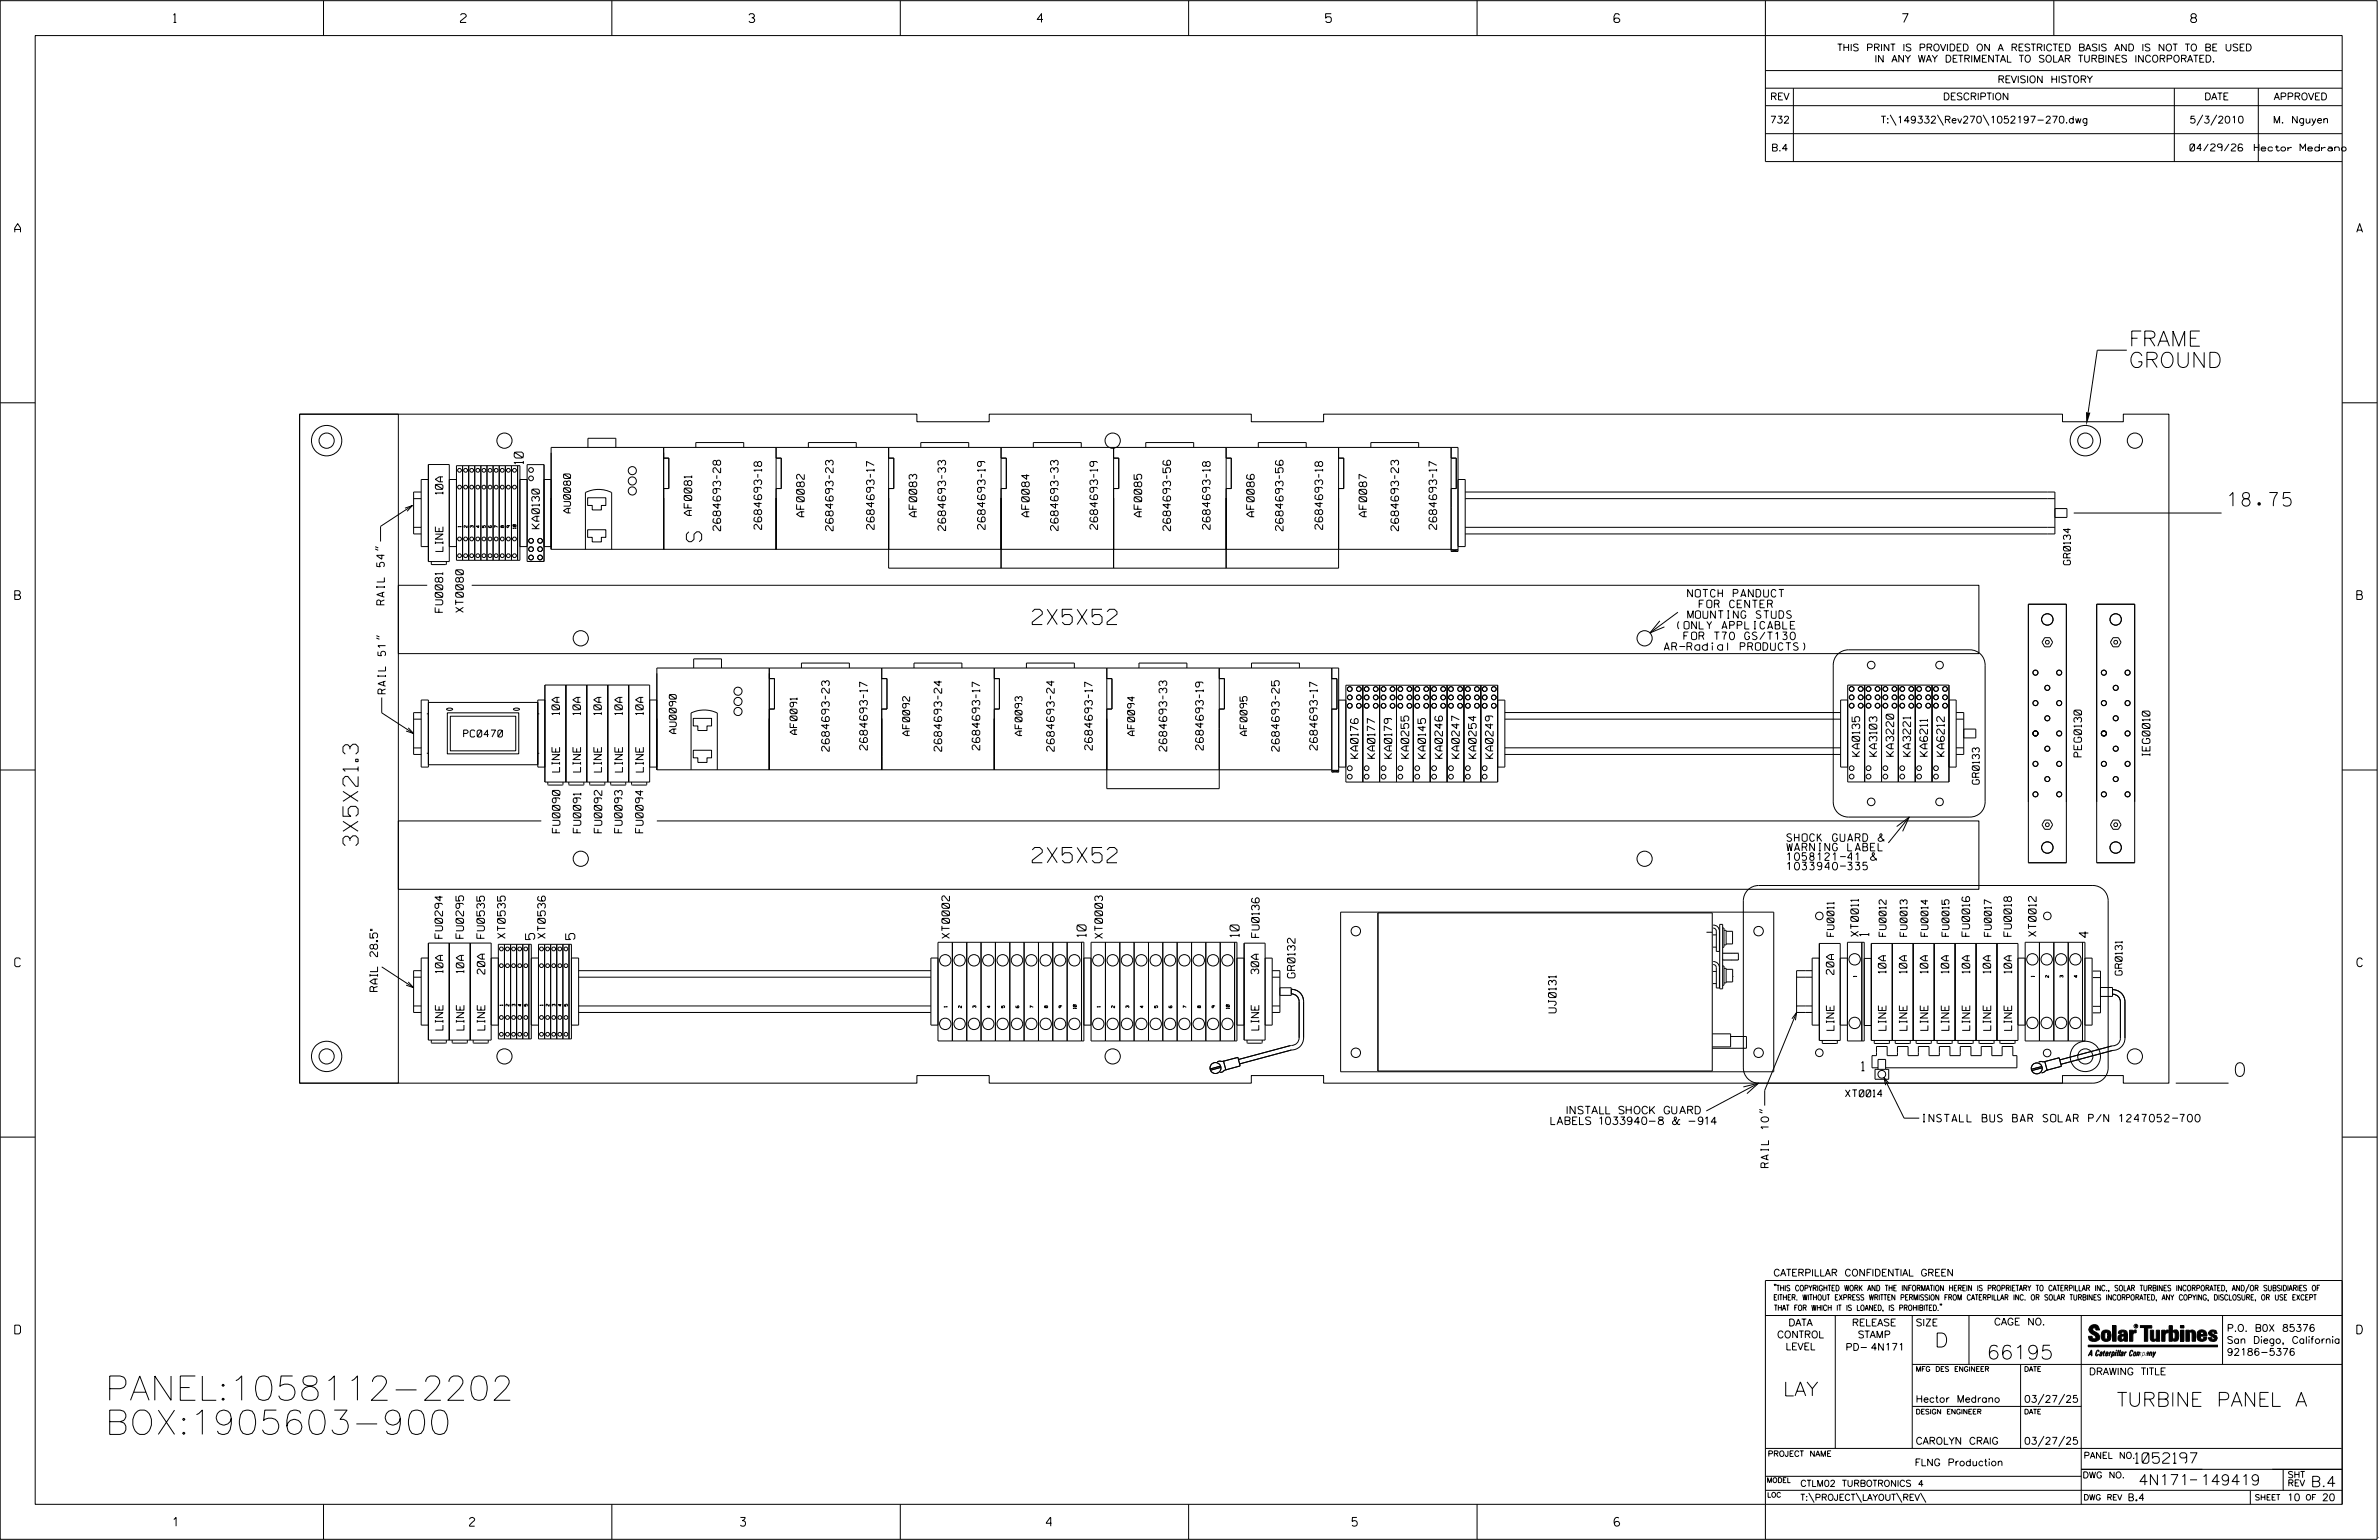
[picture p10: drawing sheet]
<svg xmlns="http://www.w3.org/2000/svg" width="864mm" height="559mm" viewBox="0 0 864 559" stroke-linecap="round" stroke-linejoin="round" font-family="sans-serif">
<defs><g id="words">
<g font-size="8.8">
<text x="38.1" y="508.1">PANEL:1058112-2202</text>
<text x="38.1" y="520.5">BOX:1905603-900</text>
</g>
<g font-size="5.5">
<text x="772.8" y="125.6">FRAME</text>
<text x="772.8" y="133.4">GROUND</text>
<text x="254.7" y="196.6" transform="rotate(-90 254.7 196.6)">S</text>
<text x="374.7" y="226.6">2X5X52</text>
<text x="130" y="306.9" transform="rotate(-90 130 306.9)">3X5X21.3</text>
<text x="374.7" y="313">2X5X52</text>
</g>
<g font-size="5.1">
<text x="702.3" y="488.8">D</text>
<text x="721.2" y="493.2">66195</text>
<text x="647.3" y="506.5">LAY</text>
<text x="768.4" y="510.3">TURBINE PANEL A</text>
</g>
<g font-size="5">
<text x="808.9" y="183.7">18.75</text>
<text x="811.5" y="390.6">0</text>
</g>
<g font-size="3.8">
<text x="775.1" y="531">1052197</text>
<text x="776.3" y="538.9">4N171</text>
<text x="798.8" y="538.9">149419</text>
<text x="838.8" y="539.5">B.4</text>
</g>
<g font-size="3.3">
<text x="190" y="168.3" transform="rotate(-90 190 168.3)">10</text>
<text x="194.1" y="340.9" transform="rotate(-90 194.1 340.9)">5</text>
<text x="208.7" y="340.9" transform="rotate(-90 208.7 340.9)">5</text>
<text x="394.3" y="339.9" transform="rotate(-90 394.3 339.9)">10</text>
<text x="449.8" y="339.9" transform="rotate(-90 449.8 339.9)">10</text>
<text x="678.4" y="339.6" transform="rotate(-90 678.4 339.6)">1</text>
<text x="758.1" y="340.2" transform="rotate(-90 758.1 340.2)">4</text>
<text x="675.7" y="388.5">1</text>
</g>
<g font-size="3.2">
<text x="63" y="8.2">1</text>
<text x="167.2" y="8.2">2</text>
<text x="271.8" y="8.2">3</text>
<text x="376.5" y="8.2">4</text>
<text x="481.2" y="8.2">5</text>
<text x="690.6" y="8.2">7</text>
<text x="795.3" y="8.2">8</text>
<text x="5.4" y="84.3">A</text>
<text x="855.5" y="84.3">A</text>
<text x="5.4" y="217.5">B</text>
<text x="855.6" y="217.5">B</text>
<text x="5.4" y="350.8">C</text>
<text x="855.6" y="350.8">C</text>
<text x="5.4" y="484">D</text>
<text x="855.6" y="484">D</text>
<text x="62.8" y="553.8">1</text>
<text x="170.4" y="553.8">2</text>
<text x="268.8" y="553.8">3</text>
<text x="379.8" y="553.8">4</text>
<text x="490.8" y="553.8">5</text>
<text x="585.9" y="553.8">6</text>
</g>
<g font-size="2.8">
<text x="160.8" y="179.3" transform="rotate(-90 160.8 179.3)">10A</text>
<text x="195.8" y="191.8" transform="rotate(-90 195.8 191.8)">KA0130</text>
<text x="251.1" y="187" transform="rotate(-90 251.1 187)">AF0081</text>
<text x="291.9" y="187.5" transform="rotate(-90 291.9 187.5)">AF0082</text>
<text x="332.8" y="187.5" transform="rotate(-90 332.8 187.5)">AF0083</text>
<text x="373.6" y="187.5" transform="rotate(-90 373.6 187.5)">AF0084</text>
<text x="414.5" y="187.5" transform="rotate(-90 414.5 187.5)">AF0085</text>
<text x="455.3" y="187.5" transform="rotate(-90 455.3 187.5)">AF0086</text>
<text x="496.1" y="187.5" transform="rotate(-90 496.1 187.5)">AF0087</text>
<text x="261.6" y="192.6" transform="rotate(-90 261.6 192.6)">2684693-28</text>
<text x="276.5" y="192.1" transform="rotate(-90 276.5 192.1)">2684693-18</text>
<text x="302.4" y="192.6" transform="rotate(-90 302.4 192.6)">2684693-23</text>
<text x="317.3" y="192.1" transform="rotate(-90 317.3 192.1)">2684693-17</text>
<text x="343.3" y="192.5" transform="rotate(-90 343.3 192.5)">2684693-33</text>
<text x="357.6" y="192.1" transform="rotate(-90 357.6 192.1)">2684693-19</text>
<text x="384.1" y="192.5" transform="rotate(-90 384.1 192.5)">2684693-33</text>
<text x="398.4" y="192.1" transform="rotate(-90 398.4 192.1)">2684693-19</text>
<text x="424.9" y="192.6" transform="rotate(-90 424.9 192.6)">2684693-56</text>
<text x="439.3" y="192.1" transform="rotate(-90 439.3 192.1)">2684693-18</text>
<text x="465.8" y="192.6" transform="rotate(-90 465.8 192.6)">2684693-56</text>
<text x="480.1" y="192.1" transform="rotate(-90 480.1 192.1)">2684693-18</text>
<text x="507.7" y="192.6" transform="rotate(-90 507.7 192.6)">2684693-23</text>
<text x="521.5" y="192.1" transform="rotate(-90 521.5 192.1)">2684693-17</text>
<text x="160.8" y="200.1" transform="rotate(-90 160.8 200.1)">LINE</text>
<text x="139.5" y="219.4" transform="rotate(-90 139.5 219.4)">RAIL 54&quot;</text>
<text x="612.6" y="216.7">NOTCH PANDUCT</text>
<text x="616.8" y="220.5">FOR CENTER</text>
<text x="160.7" y="222.2" transform="rotate(-90 160.7 222.2)">FU0081</text>
<text x="168.2" y="222.2" transform="rotate(-90 168.2 222.2)">XT0080</text>
<text x="611.1" y="224.4">MOUNTING STUDS</text>
<text x="608.5" y="228.2">(ONLY APPLICABLE</text>
<text x="609.9" y="232.1">FOR T70 GS/T130</text>
<text x="604.1" y="236">AR-Radial PRODUCTS)</text>
<text x="140" y="251.7" transform="rotate(-90 140 251.7)">RAIL 51&quot;</text>
<text x="203.1" y="259.4" transform="rotate(-90 203.1 259.4)">10A</text>
<text x="210.7" y="259.4" transform="rotate(-90 210.7 259.4)">10A</text>
<text x="218.3" y="259.4" transform="rotate(-90 218.3 259.4)">10A</text>
<text x="225.9" y="259.4" transform="rotate(-90 225.9 259.4)">10A</text>
<text x="233.5" y="259.4" transform="rotate(-90 233.5 259.4)">10A</text>
<text x="301" y="272.6" transform="rotate(-90 301 272.6)">2684693-23</text>
<text x="314.8" y="272.1" transform="rotate(-90 314.8 272.1)">2684693-17</text>
<text x="341.9" y="272.6" transform="rotate(-90 341.9 272.6)">2684693-24</text>
<text x="355.7" y="272.1" transform="rotate(-90 355.7 272.1)">2684693-17</text>
<text x="382.7" y="272.6" transform="rotate(-90 382.7 272.6)">2684693-24</text>
<text x="396.5" y="272.1" transform="rotate(-90 396.5 272.1)">2684693-17</text>
<text x="423.5" y="272.5" transform="rotate(-90 423.5 272.5)">2684693-33</text>
<text x="436.8" y="272.1" transform="rotate(-90 436.8 272.1)">2684693-19</text>
<text x="464.4" y="272.6" transform="rotate(-90 464.4 272.6)">2684693-25</text>
<text x="478.2" y="272.1" transform="rotate(-90 478.2 272.1)">2684693-17</text>
<text x="493" y="275.2" transform="rotate(-90 493 275.2)">KA0176</text>
<text x="499.1" y="275.2" transform="rotate(-90 499.1 275.2)">KA0177</text>
<text x="505.3" y="275.2" transform="rotate(-90 505.3 275.2)">KA0179</text>
<text x="511.4" y="275.2" transform="rotate(-90 511.4 275.2)">KA0255</text>
<text x="517.5" y="275.2" transform="rotate(-90 517.5 275.2)">KA0145</text>
<text x="523.6" y="275.2" transform="rotate(-90 523.6 275.2)">KA0246</text>
<text x="529.7" y="275.2" transform="rotate(-90 529.7 275.2)">KA0247</text>
<text x="535.9" y="275.2" transform="rotate(-90 535.9 275.2)">KA0254</text>
<text x="542" y="275.2" transform="rotate(-90 542 275.2)">KA0249</text>
<text x="675.1" y="274.4" transform="rotate(-90 675.1 274.4)">KA0135</text>
<text x="681.3" y="274.4" transform="rotate(-90 681.3 274.4)">KA3103</text>
<text x="687.4" y="274.4" transform="rotate(-90 687.4 274.4)">KA3220</text>
<text x="693.6" y="274.4" transform="rotate(-90 693.6 274.4)">KA3221</text>
<text x="699.7" y="274.4" transform="rotate(-90 699.7 274.4)">KA6211</text>
<text x="705.8" y="274.4" transform="rotate(-90 705.8 274.4)">KA6212</text>
<text x="755.6" y="274.6" transform="rotate(-90 755.6 274.6)">PEG0130</text>
<text x="780.4" y="274.3" transform="rotate(-90 780.4 274.3)">IEG0010</text>
<text x="203.1" y="280.1" transform="rotate(-90 203.1 280.1)">LINE</text>
<text x="210.7" y="280.1" transform="rotate(-90 210.7 280.1)">LINE</text>
<text x="218.3" y="280.1" transform="rotate(-90 218.3 280.1)">LINE</text>
<text x="225.9" y="280.1" transform="rotate(-90 225.9 280.1)">LINE</text>
<text x="233.5" y="280.1" transform="rotate(-90 233.5 280.1)">LINE</text>
<text x="203.3" y="302.2" transform="rotate(-90 203.3 302.2)">FU0090</text>
<text x="210.9" y="302.2" transform="rotate(-90 210.9 302.2)">FU0091</text>
<text x="218.5" y="302.2" transform="rotate(-90 218.5 302.2)">FU0092</text>
<text x="225.9" y="302.2" transform="rotate(-90 225.9 302.2)">FU0093</text>
<text x="233.5" y="302.2" transform="rotate(-90 233.5 302.2)">FU0094</text>
<text x="648.7" y="305.3">SHOCK GUARD &amp;</text>
<text x="648.7" y="308.7">WARNING LABEL</text>
<text x="648.7" y="315.6">1033940-335</text>
<text x="648.7" y="312.2">1058121-41 &amp;</text>
<text x="160.7" y="340.5" transform="rotate(-90 160.7 340.5)">FU0294</text>
<text x="168.3" y="340.5" transform="rotate(-90 168.3 340.5)">FU0295</text>
<text x="175.9" y="340.5" transform="rotate(-90 175.9 340.5)">FU0535</text>
<text x="183.4" y="340.5" transform="rotate(-90 183.4 340.5)">XT0535</text>
<text x="198" y="340.5" transform="rotate(-90 198 340.5)">XT0536</text>
<text x="344.7" y="340.5" transform="rotate(-90 344.7 340.5)">XT0002</text>
<text x="400.2" y="340.5" transform="rotate(-90 400.2 340.5)">XT0003</text>
<text x="457.1" y="340.2" transform="rotate(-90 457.1 340.2)">FU0136</text>
<text x="674.6" y="339.8" transform="rotate(-90 674.6 339.8)">XT0011</text>
<text x="715" y="339.8" transform="rotate(-90 715 339.8)">FU0016</text>
<text x="730.2" y="339.8" transform="rotate(-90 730.2 339.8)">FU0018</text>
<text x="739.1" y="339.8" transform="rotate(-90 739.1 339.8)">XT0012</text>
<text x="160.8" y="353" transform="rotate(-90 160.8 353)">10A</text>
<text x="168.4" y="353" transform="rotate(-90 168.4 353)">10A</text>
<text x="176" y="353.4" transform="rotate(-90 176 353.4)">20A</text>
<text x="456.9" y="353.4" transform="rotate(-90 456.9 353.4)">30A</text>
<text x="665.7" y="353.6" transform="rotate(-90 665.7 353.6)">20A</text>
<text x="684.6" y="353.1" transform="rotate(-90 684.6 353.1)">10A</text>
<text x="692.2" y="353.1" transform="rotate(-90 692.2 353.1)">10A</text>
<text x="699.8" y="353.1" transform="rotate(-90 699.8 353.1)">10A</text>
<text x="707.4" y="353.1" transform="rotate(-90 707.4 353.1)">10A</text>
<text x="715" y="353.1" transform="rotate(-90 715 353.1)">10A</text>
<text x="722.6" y="353.1" transform="rotate(-90 722.6 353.1)">10A</text>
<text x="730.2" y="353.1" transform="rotate(-90 730.2 353.1)">10A</text>
<text x="137" y="359.8" transform="rotate(-90 137 359.8)">RAIL 28.5&quot;</text>
<text x="470.1" y="354.8" transform="rotate(-90 470.1 354.8)">GR0132</text>
<text x="564.9" y="367.5" transform="rotate(-90 564.9 367.5)">UJ0131</text>
<text x="160.8" y="373.8" transform="rotate(-90 160.8 373.8)">LINE</text>
<text x="168.4" y="373.8" transform="rotate(-90 168.4 373.8)">LINE</text>
<text x="176" y="373.8" transform="rotate(-90 176 373.8)">LINE</text>
<text x="456.9" y="373.8" transform="rotate(-90 456.9 373.8)">LINE</text>
<text x="665.8" y="373.9" transform="rotate(-90 665.8 373.9)">LINE</text>
<text x="684.6" y="373.9" transform="rotate(-90 684.6 373.9)">LINE</text>
<text x="692.2" y="373.9" transform="rotate(-90 692.2 373.9)">LINE</text>
<text x="699.8" y="373.9" transform="rotate(-90 699.8 373.9)">LINE</text>
<text x="707.5" y="373.9" transform="rotate(-90 707.5 373.9)">LINE</text>
<text x="715.1" y="373.9" transform="rotate(-90 715.1 373.9)">LINE</text>
<text x="722.7" y="373.9" transform="rotate(-90 722.7 373.9)">LINE</text>
<text x="730.3" y="373.9" transform="rotate(-90 730.3 373.9)">LINE</text>
<text x="568.9" y="404.2">INSTALL SHOCK GUARD</text>
<text x="697.5" y="407.1">INSTALL BUS BAR SOLAR P/N 1247052-700</text>
<text x="563" y="408.1">LABELS 1033940-8 &amp; -914</text>
<text x="642" y="423.6" transform="rotate(-90 642 423.6)">RAIL 10&quot;</text>
</g>
<g font-size="2.5">
<text x="666.9" y="18.5">THIS PRINT IS PROVIDED ON A RESTRICTED BASIS AND IS NOT TO BE USED</text>
<text x="680.5" y="22.6">IN ANY WAY DETRIMENTAL TO SOLAR TURBINES INCORPORATED.</text>
<text x="725.1" y="30">REVISION HISTORY</text>
<text x="642.6" y="36.3">REV</text>
<text x="705.3" y="36.3">DESCRIPTION</text>
<text x="800.2" y="36.3">DATE</text>
<text x="825.4" y="36.3">APPROVED</text>
<text x="642.5" y="44.7">732</text>
<text x="682.8" y="44.7">T:\149332\Rev270\1052197-270.dwg</text>
<text x="794.8" y="44.7">5/3/2010</text>
<text x="825.1" y="44.7">M. Nguyen</text>
<text x="643" y="54.8">B.4</text>
<text x="795" y="54.8">04/29/26</text>
<text x="818.3" y="54.8">Hector Medrano</text>
<text x="207.1" y="186.1" transform="rotate(-90 207.1 186.1)">AU0080</text>
<text x="751.6" y="204.9" transform="rotate(-90 751.6 204.9)">GR0134</text>
<text x="168.3" y="267.4">PC0470</text>
<text x="245.5" y="266.2" transform="rotate(-90 245.5 266.2)">AU0090</text>
<text x="289.4" y="266.5" transform="rotate(-90 289.4 266.5)">AF0091</text>
<text x="330.2" y="266.9" transform="rotate(-90 330.2 266.9)">AF0092</text>
<text x="371" y="266.9" transform="rotate(-90 371 266.9)">AF0093</text>
<text x="411.9" y="266.9" transform="rotate(-90 411.9 266.9)">AF0094</text>
<text x="452.7" y="266.9" transform="rotate(-90 452.7 266.9)">AF0095</text>
<text x="718.5" y="284.5" transform="rotate(-90 718.5 284.5)">GR0133</text>
<text x="665.8" y="339.8" transform="rotate(-90 665.8 339.8)">FU0011</text>
<text x="684.7" y="339.8" transform="rotate(-90 684.7 339.8)">FU0012</text>
<text x="692.3" y="339.8" transform="rotate(-90 692.3 339.8)">FU0013</text>
<text x="699.9" y="339.8" transform="rotate(-90 699.9 339.8)">FU0014</text>
<text x="707.5" y="339.8" transform="rotate(-90 707.5 339.8)">FU0015</text>
<text x="722.9" y="339.8" transform="rotate(-90 722.9 339.8)">FU0017</text>
<text x="770.3" y="353.8" transform="rotate(-90 770.3 353.8)">GR0131</text>
<text x="669.9" y="398">XT0014</text>
<text x="643.8" y="463">CATERPILLAR CONFIDENTIAL GREEN</text>
<text x="645.1" y="485.5">CONTROL</text>
<text x="649.2" y="481.1">DATA</text>
<text x="672.3" y="481.1">RELEASE</text>
<text x="674.4" y="485.5">STAMP</text>
<text x="695.4" y="481.1">SIZE</text>
<text x="723.8" y="480.8">CAGE NO.</text>
<text x="808.4" y="483.1">P.O. B0X 85376</text>
<text x="648.2" y="489.8">LEVEL</text>
<text x="669.9" y="490">PD- 4N171</text>
<text x="808.4" y="487.5">San Diego, California</text>
<text x="808.4" y="491.8">92186-5376</text>
<text x="758.3" y="498.9">DRAWING TITLE</text>
<text x="695.4" y="508.9">Hector Medrano</text>
<text x="734.8" y="508.9">03/27/25</text>
<text x="695.4" y="524.1">CAROLYN CRAIG</text>
<text x="734.8" y="524.1">03/27/25</text>
<text x="695" y="531.9">FLNG Production</text>
<text x="772.8" y="544.6">B.4</text>
<text x="830.2" y="544.6">10</text>
<text x="842.9" y="544.6">20</text>
</g>
<g font-size="2.3">
<text x="756.4" y="529.2">PANEL NO.</text>
<text x="653.5" y="539.4">CTLM02 TURBOTRONICS 4</text>
<text x="756" y="536.3">DWG NO.</text>
<text x="830.4" y="539.3">REV</text>
<text x="830.4" y="536.2">SHT</text>
<text x="653.5" y="544.5">T:\PROJECT\LAYOUT\REV\</text>
</g>
<g font-size="2">
<text x="643.8" y="468.4">&quot;THIS COPYRIGHTED WORK AND THE INFORMATION HEREIN IS PROPRIETARY TO CATERPILLAR INC., SOLAR TURBINES INCORPORATED, AND/OR SUBSIDIARIES OF</text>
<text x="643.8" y="471.8">EITHER. WITHOUT EXPRESS WRITTEN PERMISSION FROM CATERPILLAR INC. OR SOLAR TURBINES INCORPORATED, ANY COPYING, DISCLOSURE, OR USE EXCEPT</text>
<text x="644" y="475.6">THAT FOR WHICH IT IS LOANED, IS PROHIBITED.&quot;</text>
<text x="641.7" y="528.5">PROJECT NAME</text>
<text x="756.3" y="544.3">DWG REV</text>
<text x="818.5" y="544.3">SHEET</text>
<text x="836.9" y="544.3">OF</text>
</g>
<g font-size="1.8">
<text x="695.4" y="497.6">MFG DES ENGINEER</text>
<text x="734.8" y="497.6">DATE</text>
<text x="695.4" y="513.1">DESIGN ENGINEER</text>
<text x="734.8" y="513.1">DATE</text>
<text x="641.3" y="538">MODEL</text>
<text x="641.5" y="543.3">LOC</text>
</g>
<g font-size="1.1">
<text x="167.4" y="191.3" transform="rotate(-90 167.4 191.3)">1</text>
<text x="169.6" y="191.4" transform="rotate(-90 169.6 191.4)">2</text>
<text x="171.8" y="191.4" transform="rotate(-90 171.8 191.4)">3</text>
<text x="174" y="191.4" transform="rotate(-90 174 191.4)">4</text>
<text x="176.2" y="191.4" transform="rotate(-90 176.2 191.4)">5</text>
<text x="178.4" y="191.4" transform="rotate(-90 178.4 191.4)">6</text>
<text x="180.7" y="191.4" transform="rotate(-90 180.7 191.4)">7</text>
<text x="182.9" y="191.4" transform="rotate(-90 182.9 191.4)">8</text>
<text x="185.1" y="191.4" transform="rotate(-90 185.1 191.4)">9</text>
<text x="187.3" y="191.8" transform="rotate(-90 187.3 191.8)">10</text>
<text x="674" y="354.5" transform="rotate(-90 674 354.5)">1</text>
<text x="738.5" y="354.5" transform="rotate(-90 738.5 354.5)">1</text>
<text x="743.7" y="354.7" transform="rotate(-90 743.7 354.7)">2</text>
<text x="748.9" y="354.7" transform="rotate(-90 748.9 354.7)">3</text>
<text x="754.1" y="354.7" transform="rotate(-90 754.1 354.7)">4</text>
<text x="182.6" y="364.9" transform="rotate(-90 182.6 364.9)">1</text>
<text x="184.8" y="365.1" transform="rotate(-90 184.8 365.1)">2</text>
<text x="187" y="365.1" transform="rotate(-90 187 365.1)">3</text>
<text x="189.2" y="365.1" transform="rotate(-90 189.2 365.1)">4</text>
<text x="191.4" y="365.1" transform="rotate(-90 191.4 365.1)">5</text>
<text x="197.1" y="364.9" transform="rotate(-90 197.1 364.9)">1</text>
<text x="199.3" y="365.1" transform="rotate(-90 199.3 365.1)">2</text>
<text x="201.6" y="365.1" transform="rotate(-90 201.6 365.1)">3</text>
<text x="203.8" y="365.1" transform="rotate(-90 203.8 365.1)">4</text>
<text x="206" y="365.1" transform="rotate(-90 206 365.1)">5</text>
<text x="343.8" y="365.5" transform="rotate(-90 343.8 365.5)">1</text>
<text x="349" y="365.7" transform="rotate(-90 349 365.7)">2</text>
<text x="354.2" y="365.7" transform="rotate(-90 354.2 365.7)">3</text>
<text x="359.5" y="365.7" transform="rotate(-90 359.5 365.7)">4</text>
<text x="364.7" y="365.7" transform="rotate(-90 364.7 365.7)">5</text>
<text x="375.1" y="365.7" transform="rotate(-90 375.1 365.7)">7</text>
<text x="380.3" y="365.7" transform="rotate(-90 380.3 365.7)">8</text>
<text x="385.5" y="365.7" transform="rotate(-90 385.5 365.7)">9</text>
<text x="399.4" y="365.5" transform="rotate(-90 399.4 365.5)">1</text>
<text x="404.6" y="365.7" transform="rotate(-90 404.6 365.7)">2</text>
<text x="409.8" y="365.7" transform="rotate(-90 409.8 365.7)">3</text>
<text x="415" y="365.7" transform="rotate(-90 415 365.7)">4</text>
<text x="420.2" y="365.7" transform="rotate(-90 420.2 365.7)">5</text>
<text x="425.4" y="365.7" transform="rotate(-90 425.4 365.7)">6</text>
<text x="430.6" y="365.7" transform="rotate(-90 430.6 365.7)">7</text>
<text x="435.8" y="365.7" transform="rotate(-90 435.8 365.7)">8</text>
<text x="441" y="365.7" transform="rotate(-90 441 365.7)">9</text>
<text x="390.7" y="366" transform="rotate(-90 390.7 366)">10</text>
<text x="446.3" y="366" transform="rotate(-90 446.3 366)">10</text>
</g>
<text font-size=".9" x="775.1" y="481.7">R</text>
</g></defs>
<g fill="none" stroke="#000" stroke-width=".36">
<path d="M.1 .2h862.8v558.4h-862.8zM12.8 12.9h837.4v533h-837.4zM117.4 .2v12.7M222.1 .2v12.7M326.8 .2v12.7M431.5 .2v12.7M536.2 .2v12.7M587.9 5.5l-.5-.5h-1l-.5 1v1.7l.5 .4h1l.6-.4v-.6l-.6-.5h-1l-.5 .5M640.9 .2v58.4h209.3M745.6 .2v12.7M640.9 25.6h209.3M640.9 32h209.3"/>
<path d="M640.9 38.3h209.3M651 32v26.6M789.3 32v26.6M819.8 32v26.6M640.9 48.5h209.3M686.2 41.7l2.1 3.8M703.3 41.7l2.2 3.8M719.9 41.7l2.1 3.8M799.6 41.7l-2.1 3.8M804.7 41.7l-2.2 3.8M772.1 127.1h-10.8l-3.3 22.5M.1 146.2h12.7"/>
<path d="M108.8 150.3h35.8v242.7h-35.8zM108.8 150.3h224v2.7h26.3v-2.7h95.1v2.7h26.3v-2.7h268.2v2.7h22.1v-2.7h16.5v242.7h-16.5v-2.7h-22.1v2.7h-268.2v-2.7h-26.3v2.7h-95.1v-2.7h-26.3v2.7h-224zM850.2 146.2h12.7M152.9 178.5h-2.8v15.2h2.8M155.5 168.6h7.6v35.2h-7.6zM155.5 174h-2.6v24.3h2.6M163.1 174h2.6M165.7 169h23v34.3h-23zM167.9 169v34.3M170.1 169v34.3M172.3 169v34.3M174.6 169v34.3"/>
<path d="M176.8 169v34.3M179 169v34.3M181.2 169v34.3M183.4 169v34.3M185.7 169v34.3M187.9 169v34.3M188.7 174h2.6M191.3 168.6h6.2v35.1h-6.2zM197.5 174h2.6M213.4 162.3v-3.3h10.2v3.3M240.9 166.2h1.9v11.1h-1.9M240.9 162.3v37"/>
<path d="M252.6 162.3v-1.7h17.4v1.7M281.7 166.2h1.9v11.1h-1.9M281.7 162.3v37M293.4 162.3v-1.7h17.4v1.7M322.6 162.3v43.9h163.3v-43.9M322.6 166.2h1.8v11.1h-1.8M334.3 162.3v-1.7h17.3v1.7M363.4 166.2h1.9v11.1h-1.9M363.4 162.3v43.9M375.1 162.3v-1.7h17.4v1.7M404.2 166.2h1.9v11.1h-1.9M404.2 162.3v43.9"/>
<path d="M415.9 162.3v-1.7h17.4v1.7M445.1 166.2h1.9v11.1h-1.9M445.1 162.3v43.9M456.8 162.3v-1.7h17.4v1.7M485.9 166.2h1.9v11.1h-1.9M497.6 162.3v-1.7h17.4v1.7M526.8 162.3v37.8M526.8 166.2h1.8v11.1h-1.8M529.3 174h2.6v24.3h-2.6M531.9 178.5h214v15.2h-214M136.2 199.2l1.1 .5M136.2 198.4l1.1 .4"/>
<path d="M147 184.4l2.7-1-1.9 2.1M149.7 183.4l-11.6 7.6v5.5M150.1 191.3h2.8M150.1 180.9h2.8M163.1 198.3h2.6M188.7 198.3h2.6M197.5 198.3h2.6M212.5 199.3v-20.6a10.6 10.6 0 0 1 9.5 0v20.6M213.3 180.6h6.6v2.8h-1.6v1.6h-3.3v-1.6h-1.7zM213.3 192.2h6.6v2.8h-1.6v1.6h-3.3v-1.6h-1.7zM526.8 199.3h-326.7v-37h329.2v37.8M531.9 191.3h214"/>
<path d="M531.9 180.9h214M745.9 184.5h4.4v3.2h-4.4M752.8 186.2h53.6M155.1 212.4h-10.5v24.8h573.8v-24.8h-547.2M156.6 203.8l.2 1.1h5l.2-1.1M526.8 200.1l2.5-.6h-2.5l2.5 .6M526.8 200.1h2.5M736.3 219.3h13.8v93.8h-13.8zM761.1 219.3h13.8v93.8h-13.8zM136.6 231.5l1.1 .5M136.6 230.6l1.1 .5M602.5 225.3l-3.6 4.4 5.3-2.2"/>
<path d="M609.1 222.1l-10.2 7.6M667.1 237.4l2.1-1.3 1.8-.3h44.1a5.5 5.5 0 0 1 5.5 5.5v49.7a5.4 5.4 0 0 1-5.5 5.5h-44.1a5.4 5.4 0 0 1-5.5-5.5v-49.7l.5-2.4zM742.2 231.4h1.9l1 1.6-1 1.7h-1.9l-.9-1.7zM767 231.4h2l1 1.6-1 1.7h-2l-.9-1.7zM138.6 253.1v5.6l11.5 7.5M152.9 254h2.6v24.3h-2.6zM153 258.6h-2.9v15.2h2.9M154.9 259h.6M155.5 254.9h39.7M162.2 257.2l1.5-.2 .6 .4a1.67 1.67 0 0 1-2.2 0zM162.4 258.7h25.9v14.8h-25.9zM163.5 259.9h23.7v12.6h-23.7z"/>
<path d="M186.5 257.2l1.4-.2 .7 .4a1.67 1.67 0 0 1-2.2 0zM195.2 259h.6M197.8 248.6h38v35.2h-38zM197.8 254h-2.6v24.3h2.6M205.4 248.6v35.2M213 248.6v35.2M220.6 248.6v35.2M228.2 248.6v35.2M235.8 254h2.6M251.8 242.4v-3.3h10.1v3.3M279.3 246.2h1.8v11.1h-1.8M279.3 242.4v36.9"/>
<path d="M290.9 242.4v-1.8h17.4v1.8M320.1 246.2h1.9v11.1h-1.9M320.1 242.4v36.9M331.8 242.4v-1.8h17.4v1.8M360.9 246.2h1.9v11.1h-1.9M360.9 242.4v36.9M372.6 242.4v-1.8h17.4v1.8M401.8 242.4v43.8h40.8v-43.8M401.8 246.2h1.8v11.1h-1.8M413.5 242.4v-1.8h17.3v1.8M442.6 246.2h1.9v11.1h-1.9M454.3 242.4v-1.8h17.4v1.8"/>
<path d="M483.4 246.2h1.9v11.1h-1.9M483.4 242.4v37.7M483.4 246.3h1.9M486 254h2.6M488.6 248.6h55.1v35.2h-55.1zM494.7 248.6v35.2M500.8 248.6v35.2M506.9 248.6v35.2M513 248.6v35.2M519.2 248.6v35.2M525.3 248.6v35.2M531.4 248.6v35.2"/>
<path d="M537.6 248.6v35.2M543.7 254h2.6v24.3h-2.6M546.3 258.6h121.9M670.7 248.6h36.8v35.1h-36.8zM670.7 254h-2.5v24.3h2.5M676.9 248.6v35.1M683 248.6v35.1M689.1 248.6v35.1M695.3 248.6v35.1M701.4 248.6v35.1M707.5 254h2.6v24.3h-2.6M710.1 258.6h2.8v15.2h-2.8"/>
<path d="M.1 279.4h12.7M148.2 264.1l1.9 2.1-2.7-.9M150.1 271.4h2.9M150.1 260.9h2.9M154.9 273.3h.6M155.5 277.5h39.7M195.2 273.3h.6M235.8 278.3h2.6M250.9 279.3v-20.6a10.9 10.9 0 0 1 9.5 0v20.6M251.7 260.7h6.6v2.7h-1.7v1.7h-3.3v-1.7h-1.6zM251.7 272.2h6.6v2.8h-1.7v1.6h-3.3v-1.6h-1.6zM483.4 279.3h-245v-36.9h247.6v37.7"/>
<path d="M486 278.3h2.6M546.3 273.8h121.9M546.3 271.4h121.9M546.3 260.9h121.9M710.1 271.4h2.8M710.1 260.9h2.8M712.9 264.5h4.3v3.3h-4.3M850.2 279.4h12.7M196.5 297.9h-51.9v24.8h573.8v-24.8h-480M198.9 283.8v.9l.2 .2h5.1l.2-1.1M206.5 283.8l.2 1.1h5l.2-1.1M214.1 283.8v.9l.2 .2h5.1l.2-1.1"/>
<path d="M221.7 283.8l.2 1.1h5l.3-1.1M229.3 283.8v.9l.2 .2h5.1l.2-1.1M483.4 280.1h2.6M483.4 280.1l2.6-.6h-2.6l2.6 .6M688.5 299.9l4.6-3.4-2.4 5.2M693.1 296.5l-7.6 9.4M742.2 297.6h1.9l1 1.7-1 1.6h-1.9l-.9-1.6zM767 297.6h2l1 1.7-1 1.6h-2l-.9-1.6zM486.7 331h157.2v57.9h-157.2zM500.2 331.3h121.4v57.3h-121.4zM619.5 338.3h2.1M621.8 335.7a2.23 2.23 0 0 1 2.4 2.2v7.3h-1.2v-7.3l-.4-.9-.8-.2"/>
<path d="M621.8 339.2h1.2M624.3 335.4h1v23.4h-1zM625.3 336.7h.5v7h-.5M625.8 337.6h.8v5.3h-.8M626.6 337.9h2.3v4.6h-2.3M634.5 322.9l2-1.3 1.9-.3h121.3a5.5 5.5 0 0 1 5.6 5.5v60.7a5.5 5.5 0 0 1-5.6 5.5h-121.3a5.5 5.5 0 0 1-5.6-5.5v-60.7l.4-1.8zM138.6 350.8l11.5 7.6M148.2 356.3l1.9 2.1-2.7-.9M150.1 354.6h2.8M152.9 352.2h-2.8v15.2h2.8M155.5 342.2h22.8v35.2h-22.8zM155.5 347.6h-2.6v24.4h2.6"/>
<path d="M163.1 342.2v35.2M170.7 342.2v35.2M178.3 347.6h2.6M180.9 342.7h12v34.3h-12zM183.1 342.7v34.3M185.3 342.7v34.3M187.5 342.7v34.3M189.8 342.7v34.3M192 342.7v34.3M192.9 347.6h2.6M195.5 342.7h11.9v34.3h-11.9zM197.7 342.7v34.3"/>
<path d="M199.9 342.7v34.3M202.1 342.7v34.3M204.3 342.7v34.3M206.6 342.7v34.3M207.4 347.6h2.6v24.4h-2.6M210 352.2h127.9M210 354.6h127.9M340.5 347.6h-2.6v24.4h2.6M345.7 341.9v35.8M350.9 341.9v35.8M356.1 341.9v35.8M361.4 341.9v35.8"/>
<path d="M366.6 341.9v35.8M371.8 341.9v35.8M377 341.9v35.8M382.2 341.9v35.8M387.4 341.9v35.8M392.6 341.9h-52.1v35.8h53v-35.8h-.9v35.8M393.5 347.6h2.6M396.1 341.9h52.9v35.8h-52.9zM401.3 341.9v35.8M406.5 341.9v35.8M411.7 341.9v35.8M416.9 341.9v35.8"/>
<path d="M422.1 341.9v35.8M427.3 341.9v35.8M432.5 341.9v35.8M437.7 341.9v35.8M442.9 341.9v35.8M448.2 341.9v35.8M449 347.7h2.6M451.6 342.2h7.6v35.2h-7.6zM459.2 347.7h2.6v24.3h-2.6M461.8 352.2h2.8v15.2h-2.8M461.8 354.6h2.8M464.6 358.4h4.1v2.8h-4.1"/>
<path d="M468.7 359a4.3 4.3 0 0 1 4.5 4.4v13.2a4.3 4.3 0 0 1-4.4 4.4l-18.8 5M621.8 348.9a2.23 2.23 0 0 1 2.4 2.2v7.4h-1.2v-7.4l-.4-.9-.8-.2M621.8 356.9h1.2M621.8 352.5h1.2M621.8 343.7h1.2M625.3 350.5h.5v7h-.5M625.4 345.8l.3 .2 .2-.2 .3 .2 .3-.2 .2 .2 .3-.2 .3 .2 .3-.2 .2 .2 .3-.2 .3 .2 .3-.2 .2 .2 .3-.2 .3 .2 .3-.2 .3 .2 .8-.2 .1 2.6-.4 .1-.3-.3-.2 .3-.3-.3-.3 .3-.3-.3-.3 .3-.2-.3-.3 .3-.3-.3-.3 .3-.2-.3-.3 .3-.3-.3-.3 .3-.2-.3-.3 .3-.3-.3-.2 .3-.4-.6M625.4 345.8h-.1M625.8 351.4h.8v5.3h-.8M626.6 351.7h2.4v4.6h-2.4M652.2 354.6h5.6M657.8 352.2h-5.6v15.2"/>
<path d="M660.4 347.7h-2.6v24.3h2.6M660.4 342.3h7.6v35.2h-7.6zM668 347.7h2.6M670.6 341.9h6.1v35.8h-6.1zM675.9 341.9v35.8M676.7 347.8h2.6M679.3 342.3h53.2v35.2h-53.2zM686.9 342.3v35.2M694.5 342.3v35.2M702.1 342.3v35.2M709.7 342.3v35.2M717.3 342.3v35.2"/>
<path d="M724.9 342.3v35.2M732.5 347.7h2.7M735.2 341.9h21.6v35.8h-21.6zM740.3 341.9v35.8M745.6 341.9v35.8M750.8 341.9v35.8M756 341.9v35.8M756.8 347.7h2.7v24.3h-2.7M759.7 352.4h2.8v15.1h-2.8M759.7 354.7h2.8M762.5 358.3h4.4v3.3h-4.4M766.9 359.1a4.5 4.5 0 0 1 4.5 4.4v13.2a4.5 4.5 0 0 1-4.4 4.4l-18.9 5.1"/>
<path d="M150.1 365h2.8M156.6 377.4l.2 1.1h5l.2-1.1M164.1 377.4l.3 1.1h5l.3-.2v-.9M171.8 377.4l.2 1.1h5l.2-1.1M178.3 372h2.6M192.9 372h2.6M210 367.4h127.9M210 365h127.9M368.9 365l-.1 .5 .3 .2h.6l.2-.5-.2-.3-.4 .3 .2 .5M393.5 372h2.6M449 372h2.6M452.7 377.4l.2 1.1h5l.3-.2v-.9"/>
<path d="M461.8 365h2.8M468.7 360.6a2.77 2.77 0 0 1 2.9 2.8v13.2a2.92 2.92 0 0 1-3.2 2.8l-18.9 5.1M621.6 375.1h6.6v4.8h-6.6M628.2 376.1h5.8v4.3h-12.4M650.5 369.7l1.7-2.3-.4 2.8M652.2 367.4l-11.6 28.2v5.6M652.2 367.4h5.6M652.2 365h5.6M661.5 377.5l.2 1.1h5l.3-1.1M668 372h2.6M676.7 372.1h2.6M680.4 377.5v.9l.2 .2h5.1l.2-1.1"/>
<path d="M688 377.5l.2 1.1h5l.3-1.1M695.6 377.5v.9l.2 .2h5.1l.2-1.1M703.2 377.5l.2 1.1h5l.3-1.1M710.8 377.5v.9l.2 .2h5.1l.2-1.1M718.4 377.5l.2 1.1h5.1l.2-1.1M726 377.5v.9l.2 .2h5.1l.2-1.1M732.5 372h2.7M759.7 365.2h2.8M766.9 360.8a2.8 2.8 0 0 1 2.8 2.7v13.2a2.91 2.91 0 0 1-3.1 2.9l-18.9 5M443.1 386.9l-3.8 1M443.2 387.3l-3.8 1M444.1 385.1l5.3-1.4 .8 3.1-5.2 1.4z"/>
<path d="M444.4 385l-2.5 .2M445.2 388.1l-1.4 .9-.9 .2M632.8 394.4l5.6-1.4-4.2 3.8M638.4 393l-19 10.1M680.6 388h5v3.6h-5zM681.7 388v-3.6h2.8v3.6M681.7 387.5h-2.1v-4.5h1.6v-3.3h3.9v3.3h3.7v-3.3h3.8v3.3h3.8v-3.3h3.9v3.3h3.7v-3.3h3.8v3.3h3.8v-3.3h3.9v3.3h3.7v-3.3h3.9v3.3h3.7v-3.3h3.9v3.3h1.5v4.5h-47.7M683.9 391l7.3 14.7h5.5M685.7 393.1l-1.8-2.1 .6 2.8M741.2 387l-3.8 1M741.4 387.5l-3.8 1M742.3 385.2l5.2-1.4 .8 3.1-5.2 1.4z"/>
<path d="M742.5 385.2l-2.4 .2M743.3 388.3l-2.2 1M789.8 393h19.2M.1 412.6h12.7M638.7 403.4l1.1 .5M638.7 402.6l1.1 .4M850.2 412.6h12.7M640.9 477.3h209.3M644.2 466.1l-.1 .4M644.7 466.1l-.2 .4M666.2 477.3v48.3M694.2 477.3v48.3"/>
<path d="M704.4 473.3l-.1 .4M704.8 473.3l-.1 .4M714.8 477.3v17.8M755.5 477.3v68.6M806.8 477.3v17.8M816.5 466l-1.4 3.1M850.2 464.6h-209.3v94M850.2 464.8v81.1M694.2 495.1h156M733.5 495.1v30.5M758.6 481.4a2.02 2.02 0 0 1 3.1-.1l.5 1.3h-1.3l-.2-.6-.4-.2-.6 .1-.1 .4 .4 .7a2.46 2.46 0 0 1 2.2 2.9 2.83 2.83 0 0 1-3.8 .3l-.3-1.3h1.3l.2 .7 .6 .3 .5-.2 .2-.5-.4-.6-1.9-1.2-.4-.9zM759.2 491.3h-.7l.7-1.2v1.9h.2l-.1-2.1-1.3 2.1 .5-.5h.7"/>
<path d="M761.3 490l.3-.2 .4 .3-.1 .3-.3-.4-.4 .3-.3 1.6h.4l.4-.5-.3 .6-.4 .1-.3-.4zM762.6 490.6l.5-.1-.1 1.4h-.9a.74 .74 0 0 1 .9-.8l-.3 .7-.5 .1 .2-.5 .6-.2v-.5l-.7 .2zM763 483.2a2.17 2.17 0 0 1 3.1 0l.3 1.4-.3 1.5a2.17 2.17 0 0 1-3.1 0l-.3-1.5zM763.6 490.5l.4-.4 .2 .6h-.3l-.3 .9 .2 .4-.3-.1zM764.1 483.7l.5-.4 .4 .3v2.2l-.4 .2-.5-.2zM764.6 491.1l.6 .2v-.7l-.4-.1-.4 .6-.1 .8h.6M764.6 491.1l-.1 .8h.4M764.6 482.6v.8M764.8 490.7l.4 .1v.3h-.6zM765 491.5l-.1 .4zM766 490.5l-.5 1.5zM766 490.8l.4-.3-.4 .4"/>
<path d="M766.9 481h1.3v5.7h-1.3zM767 490.8l.5 .1-.3 .8-.4 .2zM767.3 490.5h-.5l-.5 2M767.3 490.5a.8 .8 0 0 1 .2 1 .8 .8 0 0 1-.9 .4l-.1 .6M767.3 490.5l-.1 .2M768.1 490.5l-.4 1.5zM768.2 489.9h.3l-.1 .2h-.2zM769 489.9l-.5 2.1zM769.7 489.9l-.6 2.1zM770.1 491.4l.5-.3-.5 .8zM770.4 491.9h.1M770.6 491.1l.1-.4-.7 .2 .1-.3 .6-.1 .2 .3-.5 1.1"/>
<path d="M770.6 491.1a.74 .74 0 0 0-.8 .8h.6M771 484.8h-.7l-.3 .6 .4 .7 .5-.3 .1-2.4h-.8l-.1 .4h-1.2a1.71 1.71 0 0 1 1.8-1.3 1.71 1.71 0 0 1 1.6 1.4v2.8h-1.1l-.1-.6M771 484.2l-1.5 .1a1.41 1.41 0 0 0 0 2.4l.5 .1 1.1-.7M771.2 486.1h-.1M771.4 490.5l.1 .3 .4-.3-.9 1.5zM771.5 490.8h.1M773 482.7h1.2v.5l.5-.5 .7-.1v1h-.6l-.5 .4-.1 2.7h-1.2zM773.3 490.3l.6-.4 .4 .2-.1 .4-.3-.4a1.28 1.28 0 0 0-.5 1.8l.6-.4-.1 .4-.8 .1zM774.7 490.8l.5-.3a.88 .88 0 0 1 .2 .9 .88 .88 0 0 1-.7 .7l-.2-.2zM774.8 490.9h.5l-.3 1h-.3l-.2-.2zM775.2 490.5l-.1 .2M776.8 481h4.3v.9h-1.5v4.8h-1.3"/>
<path d="M776.8 490.6l-.8 .2v-.3l-.4 1.5 .8-1.3v1.3l.3-1.2M779.3 491.1h.4M779.6 490.5h.3l-.3 1.4M779.6 490.7h.2l-.1 .4M779.7 491.1l-.1 .4M779.7 491.1l-.4 .2M780.1 492l.4-1.5 .1 .3 .3-.3 .3 .2-.3 1.3v-1.3l-.7 1.3M780.6 482.7h1.2v2.7l.1 .4 .4 .3 .4-.7v-2.7h1.2l.1 4h-1.3v-.5l-1.1 .6-.7-.3-.3-.7zM781.6 492.5l1-2-.8 1.3-.2-1.3-.2 2M784.7 482.7h1.2v.5l.5-.5 .7-.1v1h-.5l-.6 .4-.1 2.7h-1.2zM787.4 481h1.2v2a1.4 1.4 0 0 1 2.2 .2l.1 1.4-.4 1.9-1.5 .1-.4-.5v-1l.5 .9 .5-.3v-2.1l-.5-.4-.5 .7v2.8h-1.2zM791.5 482.7h1.3v4h-1.3z"/>
<path d="M791.5 481h1.3v.9h-1.3zM793.5 482.7h1.3v.4l.7-.5 1.1 .2 .4 .6v3.3h-1.2l-.3-3.4-.7 .2v3.2h-1.3zM794.8 483.1h.1M797.7 483.2a1.92 1.92 0 0 1 2.4-.5 1.92 1.92 0 0 1 1 2.1h-2.3v.8l.6 .5 .5-.3v-.5h1.2a1.83 1.83 0 0 1-2.1 1.4 1.83 1.83 0 0 1-1.5-2.1zM798.8 484.2v.6M799.1 483.4h.6l.2 .8h-1.1zM804.6 482.9a1.84 1.84 0 0 0-2.9 .8 3.3 3.3 0 0 0 2.2 1.9l-.5 .5-.4-.3-.1-.4h-1.2l.1 .6a1.92 1.92 0 0 0 2.9 .4M804.9 483.8h-1.2l-.2-.6-.5 .1-.1 .3 .1 .3 1.8 .9M805.1 488.1h-47.1v.6h47.1M694.2 510.3h61.3M742 505.8l-2.2 3.9M749.5 505.8l-2.2 3.9"/>
<path d="M640.9 525.6h209.2M640.9 535.7h114.6M742 521.1l-2.2 3.8M749.5 521.1l-2.2 3.8M755.5 533.2h94.7M795 537h2.6M828.8 533.2v7.6M117.4 545.9v12.7M222.1 545.9v12.7M326.8 545.9v12.7M431.5 545.9v12.7M536.2 545.9v12.7"/>
<path d="M640.9 540.8h209.3M656.6 541.7l2 3.5M673.8 541.7l1.9 3.5M688.4 541.7l2 3.5M697.2 541.7l1.9 3.5M816.9 541v4.9M863.5 558h.1"/>
<circle cx="118.6" cy="159.9" r="5.5"/>
<circle cx="118.6" cy="159.9" r="2.76"/>
<circle cx="183.1" cy="159.9" r="2.76"/>
<circle cx="403.9" cy="159.9" r="2.77"/>
<circle cx="757" cy="159.9" r="5.5"/>
<circle cx="757" cy="159.9" r="2.76"/>
<circle cx="775" cy="159.9" r="2.76"/>
<circle cx="166.8" cy="170.7" r=".69"/>
<circle cx="166.8" cy="176.8" r=".68"/>
<circle cx="169" cy="170.7" r=".7"/>
<circle cx="169" cy="176.8" r=".69"/>
<circle cx="171.2" cy="170.7" r=".69"/>
<circle cx="171.2" cy="176.8" r=".69"/>
<circle cx="173.4" cy="170.7" r=".69"/>
<circle cx="173.4" cy="176.8" r=".69"/>
<circle cx="175.7" cy="170.7" r=".69"/>
<circle cx="175.7" cy="176.8" r=".68"/>
<circle cx="177.9" cy="170.7" r=".69"/>
<circle cx="177.9" cy="176.8" r=".68"/>
<circle cx="180.1" cy="170.7" r=".69"/>
<circle cx="180.1" cy="176.8" r=".68"/>
<circle cx="182.3" cy="170.7" r=".69"/>
<circle cx="182.3" cy="176.8" r=".68"/>
<circle cx="184.5" cy="170.7" r=".69"/>
<circle cx="184.6" cy="176.8" r=".68"/>
<circle cx="186.8" cy="170.7" r=".7"/>
<circle cx="186.8" cy="176.8" r=".69"/>
<circle cx="192.8" cy="170.5" r=".86"/>
<circle cx="192.8" cy="173.6" r=".86"/>
<circle cx="229.5" cy="174.5" r="1.48"/>
<circle cx="229.5" cy="178.1" r="1.48"/>
<circle cx="229.5" cy="170.8" r="1.47"/>
<circle cx="166.8" cy="195.6" r=".68"/>
<circle cx="169" cy="195.6" r=".69"/>
<circle cx="171.2" cy="195.6" r=".69"/>
<circle cx="173.4" cy="195.6" r=".69"/>
<circle cx="175.7" cy="195.6" r=".68"/>
<circle cx="177.9" cy="195.6" r=".68"/>
<circle cx="180.1" cy="195.6" r=".68"/>
<circle cx="182.3" cy="195.6" r=".68"/>
<circle cx="184.6" cy="195.6" r=".68"/>
<circle cx="186.8" cy="195.6" r=".69"/>
<circle cx="192.8" cy="196.2" r=".87"/>
<circle cx="192.8" cy="199.3" r=".87"/>
<circle cx="196.1" cy="196.2" r=".86"/>
<circle cx="196.1" cy="199.3" r=".86"/>
<circle cx="166.8" cy="201.6" r=".69"/>
<circle cx="169" cy="201.6" r=".7"/>
<circle cx="171.2" cy="201.6" r=".7"/>
<circle cx="173.4" cy="201.6" r=".7"/>
<circle cx="175.7" cy="201.6" r=".69"/>
<circle cx="177.9" cy="201.6" r=".69"/>
<circle cx="180.1" cy="201.6" r=".69"/>
<circle cx="182.3" cy="201.6" r=".69"/>
<circle cx="184.6" cy="201.6" r=".69"/>
<circle cx="186.8" cy="201.6" r=".7"/>
<circle cx="192.8" cy="202.3" r=".87"/>
<circle cx="196.1" cy="202.3" r=".86"/>
<circle cx="210.8" cy="231.6" r="2.76"/>
<circle cx="597" cy="231.6" r="2.76"/>
<circle cx="743.2" cy="233" r=".7"/>
<circle cx="743.2" cy="224.8" r="2.07"/>
<circle cx="768" cy="224.8" r="2.07"/>
<circle cx="768" cy="233" r=".69"/>
<circle cx="267.9" cy="250.8" r="1.48"/>
<circle cx="267.9" cy="258.2" r="1.47"/>
<circle cx="267.9" cy="254.5" r="1.47"/>
<circle cx="490" cy="256.1" r=".88"/>
<circle cx="490" cy="253.1" r=".88"/>
<circle cx="490" cy="250" r=".88"/>
<circle cx="493.3" cy="256.1" r=".86"/>
<circle cx="493.3" cy="253.1" r=".86"/>
<circle cx="493.3" cy="250" r=".86"/>
<circle cx="496.1" cy="256.1" r=".86"/>
<circle cx="496.1" cy="253.1" r=".86"/>
<circle cx="496.1" cy="250" r=".86"/>
<circle cx="499.4" cy="256.1" r=".87"/>
<circle cx="499.4" cy="250" r=".87"/>
<circle cx="499.4" cy="253.1" r=".87"/>
<circle cx="502.2" cy="253.1" r=".87"/>
<circle cx="502.2" cy="250" r=".87"/>
<circle cx="502.2" cy="256.1" r=".87"/>
<circle cx="505.5" cy="253.1" r=".86"/>
<circle cx="505.5" cy="256.1" r=".86"/>
<circle cx="505.5" cy="250" r=".86"/>
<circle cx="508.3" cy="256.1" r=".86"/>
<circle cx="508.3" cy="253.1" r=".86"/>
<circle cx="508.3" cy="250" r=".86"/>
<circle cx="511.6" cy="256.1" r=".87"/>
<circle cx="511.6" cy="253.1" r=".87"/>
<circle cx="511.6" cy="250" r=".87"/>
<circle cx="514.5" cy="253.1" r=".87"/>
<circle cx="514.5" cy="256.1" r=".87"/>
<circle cx="514.5" cy="250" r=".87"/>
<circle cx="517.8" cy="250" r=".86"/>
<circle cx="517.8" cy="253.1" r=".86"/>
<circle cx="517.8" cy="256.1" r=".86"/>
<circle cx="520.6" cy="256.1" r=".88"/>
<circle cx="520.6" cy="253.1" r=".88"/>
<circle cx="520.6" cy="250" r=".88"/>
<circle cx="523.9" cy="253.1" r=".87"/>
<circle cx="523.9" cy="250" r=".87"/>
<circle cx="523.9" cy="256.1" r=".87"/>
<circle cx="526.7" cy="253.1" r=".86"/>
<circle cx="526.7" cy="250" r=".86"/>
<circle cx="526.7" cy="256.1" r=".86"/>
<circle cx="530" cy="253.1" r=".87"/>
<circle cx="530" cy="256.1" r=".87"/>
<circle cx="530" cy="250" r=".87"/>
<circle cx="532.9" cy="256.1" r=".87"/>
<circle cx="532.9" cy="253.1" r=".87"/>
<circle cx="532.9" cy="250" r=".87"/>
<circle cx="536.1" cy="256.1" r=".86"/>
<circle cx="536.1" cy="253.1" r=".86"/>
<circle cx="536.1" cy="250" r=".86"/>
<circle cx="539" cy="253.1" r=".86"/>
<circle cx="539" cy="256.1" r=".86"/>
<circle cx="539" cy="250" r=".86"/>
<circle cx="542.3" cy="253.1" r=".87"/>
<circle cx="542.3" cy="256.1" r=".87"/>
<circle cx="542.3" cy="250" r=".87"/>
<circle cx="672.2" cy="256.1" r=".87"/>
<circle cx="672.2" cy="250" r=".87"/>
<circle cx="672.2" cy="253" r=".87"/>
<circle cx="675.5" cy="256.1" r=".88"/>
<circle cx="675.5" cy="253" r=".88"/>
<circle cx="675.5" cy="250" r=".88"/>
<circle cx="678.3" cy="253" r=".88"/>
<circle cx="678.3" cy="256.1" r=".88"/>
<circle cx="678.3" cy="250" r=".88"/>
<circle cx="679.3" cy="241.3" r="1.38"/>
<circle cx="681.6" cy="253" r=".86"/>
<circle cx="681.6" cy="250" r=".86"/>
<circle cx="681.6" cy="256.1" r=".86"/>
<circle cx="684.4" cy="253" r=".86"/>
<circle cx="684.4" cy="250" r=".86"/>
<circle cx="684.4" cy="256.1" r=".86"/>
<circle cx="687.7" cy="256.1" r=".87"/>
<circle cx="687.7" cy="250" r=".87"/>
<circle cx="687.7" cy="253" r=".87"/>
<circle cx="690.5" cy="256.1" r=".87"/>
<circle cx="690.5" cy="253" r=".87"/>
<circle cx="690.5" cy="250" r=".87"/>
<circle cx="693.8" cy="253" r=".86"/>
<circle cx="693.8" cy="256.1" r=".86"/>
<circle cx="693.8" cy="250" r=".86"/>
<circle cx="696.6" cy="253" r=".86"/>
<circle cx="696.6" cy="250" r=".86"/>
<circle cx="696.6" cy="256.1" r=".86"/>
<circle cx="700" cy="253" r=".87"/>
<circle cx="700" cy="256.1" r=".87"/>
<circle cx="700" cy="250" r=".87"/>
<circle cx="702.8" cy="256.1" r=".87"/>
<circle cx="702.8" cy="253" r=".87"/>
<circle cx="702.8" cy="250" r=".87"/>
<circle cx="704.1" cy="241.3" r="1.37"/>
<circle cx="706.1" cy="250" r=".86"/>
<circle cx="706.1" cy="253" r=".86"/>
<circle cx="706.1" cy="256.1" r=".86"/>
<circle cx="738.9" cy="244.1" r=".92"/>
<circle cx="738.9" cy="255.1" r=".92"/>
<circle cx="743.2" cy="249.6" r=".92"/>
<circle cx="747.5" cy="244.1" r=".92"/>
<circle cx="747.5" cy="255.1" r=".92"/>
<circle cx="763.7" cy="244.1" r=".92"/>
<circle cx="763.7" cy="255.1" r=".92"/>
<circle cx="768" cy="249.6" r=".92"/>
<circle cx="772.3" cy="244.1" r=".92"/>
<circle cx="772.3" cy="255.1" r=".92"/>
<circle cx="490" cy="278.8" r=".88"/>
<circle cx="496.1" cy="278.8" r=".87"/>
<circle cx="502.2" cy="278.8" r=".87"/>
<circle cx="508.3" cy="278.8" r=".87"/>
<circle cx="514.5" cy="278.8" r=".87"/>
<circle cx="520.6" cy="278.8" r=".88"/>
<circle cx="526.7" cy="278.8" r=".87"/>
<circle cx="532.8" cy="278.8" r=".87"/>
<circle cx="538.9" cy="278.8" r=".87"/>
<circle cx="672.2" cy="278.7" r=".86"/>
<circle cx="678.3" cy="278.8" r=".88"/>
<circle cx="684.4" cy="278.7" r=".86"/>
<circle cx="690.5" cy="278.7" r=".86"/>
<circle cx="696.7" cy="278.7" r=".86"/>
<circle cx="702.8" cy="278.7" r=".86"/>
<circle cx="738.9" cy="266.1" r=".92"/>
<circle cx="738.9" cy="277.2" r=".91"/>
<circle cx="743.2" cy="271.7" r=".92"/>
<circle cx="743.2" cy="260.6" r=".91"/>
<circle cx="747.5" cy="266.1" r=".92"/>
<circle cx="747.5" cy="277.2" r=".91"/>
<circle cx="763.7" cy="266.1" r=".92"/>
<circle cx="763.7" cy="277.2" r=".92"/>
<circle cx="768" cy="271.7" r=".92"/>
<circle cx="768" cy="260.6" r=".92"/>
<circle cx="772.3" cy="266.1" r=".92"/>
<circle cx="772.3" cy="277.2" r=".92"/>
<circle cx="490" cy="281.8" r=".88"/>
<circle cx="496.1" cy="281.8" r=".86"/>
<circle cx="502.2" cy="281.8" r=".86"/>
<circle cx="508.3" cy="281.8" r=".86"/>
<circle cx="514.5" cy="281.8" r=".86"/>
<circle cx="520.6" cy="281.8" r=".88"/>
<circle cx="526.7" cy="281.8" r=".86"/>
<circle cx="532.9" cy="281.8" r=".86"/>
<circle cx="539" cy="281.8" r=".86"/>
<circle cx="672.2" cy="281.8" r=".86"/>
<circle cx="678.3" cy="281.8" r=".88"/>
<circle cx="679.3" cy="291" r="1.38"/>
<circle cx="684.4" cy="281.8" r=".86"/>
<circle cx="690.5" cy="281.8" r=".86"/>
<circle cx="696.7" cy="281.8" r=".86"/>
<circle cx="702.8" cy="281.8" r=".86"/>
<circle cx="704.1" cy="291" r="1.38"/>
<circle cx="738.9" cy="288.2" r=".91"/>
<circle cx="743.2" cy="299.3" r=".7"/>
<circle cx="743.2" cy="282.7" r=".91"/>
<circle cx="747.5" cy="288.2" r=".91"/>
<circle cx="763.7" cy="288.2" r=".92"/>
<circle cx="768" cy="299.3" r=".69"/>
<circle cx="768" cy="282.7" r=".91"/>
<circle cx="772.3" cy="288.2" r=".92"/>
<circle cx="210.8" cy="311.6" r="2.75"/>
<circle cx="597" cy="311.6" r="2.75"/>
<circle cx="743.2" cy="307.5" r="2.07"/>
<circle cx="768" cy="307.5" r="2.07"/>
<circle cx="492.2" cy="337.9" r="1.71"/>
<circle cx="638.4" cy="337.9" r="1.73"/>
<circle cx="660.4" cy="332.4" r="1.38"/>
<circle cx="743.2" cy="332.4" r="1.38"/>
<circle cx="182" cy="350.4" r=".69"/>
<circle cx="182" cy="344.3" r=".68"/>
<circle cx="184.2" cy="350.4" r=".7"/>
<circle cx="184.2" cy="344.3" r=".69"/>
<circle cx="186.4" cy="350.4" r=".7"/>
<circle cx="186.4" cy="344.3" r=".69"/>
<circle cx="188.7" cy="350.4" r=".7"/>
<circle cx="188.7" cy="344.3" r=".69"/>
<circle cx="190.9" cy="350.4" r=".69"/>
<circle cx="190.9" cy="344.3" r=".68"/>
<circle cx="196.6" cy="350.4" r=".7"/>
<circle cx="196.6" cy="344.3" r=".69"/>
<circle cx="198.8" cy="350.4" r=".7"/>
<circle cx="198.8" cy="344.3" r=".69"/>
<circle cx="201" cy="350.4" r=".7"/>
<circle cx="201" cy="344.3" r=".69"/>
<circle cx="203.2" cy="350.4" r=".69"/>
<circle cx="203.2" cy="344.3" r=".68"/>
<circle cx="205.4" cy="350.4" r=".69"/>
<circle cx="205.4" cy="344.3" r=".68"/>
<circle cx="343.1" cy="348.5" r="2.07"/>
<circle cx="348.4" cy="348.5" r="2.07"/>
<circle cx="353.6" cy="348.5" r="2.07"/>
<circle cx="358.8" cy="348.5" r="2.07"/>
<circle cx="364" cy="348.5" r="2.07"/>
<circle cx="369.2" cy="348.5" r="2.06"/>
<circle cx="374.4" cy="348.5" r="2.07"/>
<circle cx="379.6" cy="348.5" r="2.07"/>
<circle cx="384.8" cy="348.5" r="2.07"/>
<circle cx="390" cy="348.5" r="2.07"/>
<circle cx="398.7" cy="348.5" r="2.07"/>
<circle cx="403.9" cy="348.5" r="2.07"/>
<circle cx="409.1" cy="348.5" r="2.07"/>
<circle cx="414.3" cy="348.5" r="2.07"/>
<circle cx="419.5" cy="348.5" r="2.07"/>
<circle cx="424.7" cy="348.5" r="2.07"/>
<circle cx="429.9" cy="348.5" r="2.07"/>
<circle cx="435.2" cy="348.5" r="2.07"/>
<circle cx="440.4" cy="348.5" r="2.07"/>
<circle cx="445.6" cy="348.5" r="2.07"/>
<circle cx="673.3" cy="348.1" r="2.07"/>
<circle cx="737.8" cy="348.1" r="2.07"/>
<circle cx="743" cy="348.1" r="2.07"/>
<circle cx="748.2" cy="348.1" r="2.07"/>
<circle cx="753.4" cy="348.1" r="2.07"/>
<circle cx="182" cy="369.2" r=".69"/>
<circle cx="182" cy="375.3" r=".68"/>
<circle cx="184.2" cy="369.2" r=".7"/>
<circle cx="184.2" cy="375.3" r=".69"/>
<circle cx="186.4" cy="369.2" r=".69"/>
<circle cx="186.4" cy="375.3" r=".69"/>
<circle cx="188.7" cy="369.2" r=".69"/>
<circle cx="188.7" cy="375.3" r=".69"/>
<circle cx="190.9" cy="369.2" r=".69"/>
<circle cx="190.9" cy="375.3" r=".68"/>
<circle cx="196.6" cy="369.2" r=".7"/>
<circle cx="196.6" cy="375.3" r=".69"/>
<circle cx="198.8" cy="369.2" r=".69"/>
<circle cx="198.8" cy="375.3" r=".69"/>
<circle cx="201" cy="369.2" r=".69"/>
<circle cx="201" cy="375.3" r=".69"/>
<circle cx="203.2" cy="369.2" r=".69"/>
<circle cx="203.2" cy="375.3" r=".68"/>
<circle cx="205.4" cy="369.2" r=".69"/>
<circle cx="205.4" cy="375.3" r=".68"/>
<circle cx="343.1" cy="371.5" r="2.07"/>
<circle cx="348.4" cy="371.5" r="2.07"/>
<circle cx="353.6" cy="371.5" r="2.07"/>
<circle cx="358.8" cy="371.5" r="2.07"/>
<circle cx="364" cy="371.5" r="2.07"/>
<circle cx="369.2" cy="371.5" r="2.06"/>
<circle cx="374.4" cy="371.5" r="2.07"/>
<circle cx="379.6" cy="371.5" r="2.07"/>
<circle cx="384.8" cy="371.5" r="2.07"/>
<circle cx="390" cy="371.5" r="2.07"/>
<circle cx="398.7" cy="371.5" r="2.07"/>
<circle cx="403.9" cy="371.5" r="2.07"/>
<circle cx="409.1" cy="371.5" r="2.07"/>
<circle cx="414.3" cy="371.5" r="2.07"/>
<circle cx="419.5" cy="371.5" r="2.07"/>
<circle cx="424.7" cy="371.5" r="2.07"/>
<circle cx="429.9" cy="371.5" r="2.07"/>
<circle cx="435.2" cy="371.5" r="2.07"/>
<circle cx="440.4" cy="371.5" r="2.07"/>
<circle cx="445.6" cy="371.5" r="2.07"/>
<circle cx="673.3" cy="371.2" r="2.07"/>
<circle cx="737.8" cy="371.2" r="2.07"/>
<circle cx="743" cy="371.2" r="2.07"/>
<circle cx="748.2" cy="371.2" r="2.07"/>
<circle cx="753.4" cy="371.2" r="2.07"/>
<circle cx="118.6" cy="383.3" r="5.5"/>
<circle cx="118.6" cy="383.3" r="2.75"/>
<circle cx="183.1" cy="383.3" r="2.76"/>
<circle cx="403.9" cy="383.3" r="2.76"/>
<circle cx="441.2" cy="387.5" r="1.99"/>
<circle cx="492.2" cy="382" r="1.71"/>
<circle cx="638.4" cy="382" r="1.73"/>
<circle cx="660.4" cy="382" r="1.38"/>
<circle cx="683.1" cy="389.8" r="1.4"/>
<circle cx="739.4" cy="387.7" r="1.99"/>
<circle cx="743.1" cy="382.1" r="1.37"/>
<circle cx="757" cy="383.3" r="5.5"/>
<circle cx="757" cy="383.3" r="2.75"/>
<circle cx="775" cy="383.3" r="2.75"/>
<circle cx="775.4" cy="481.2" r=".69"/>
</g>
<g fill="#000">
<path d="M757.2 149.5l1.6 .3-1.5 4.6zM768.1 490.5l-.4 1.5zM768.2 489.9h.3l-.1 .2h-.2zM769 489.9l-.5 2.1zM769.7 489.9l-.6 2.1zM791.5 481h1.3v.9h-1.3zM791.5 482.7h1.3v4h-1.3zM758 488.1h47.1v.6h-47.1z"/>
<path d="M759.2 489.9l-1.2 2.1 .5-.5h.7v.5h.2zM759.2 490.1v1.2h-.7z" fill-rule="evenodd"/>
<path d="M758.6 481.4a2.02 2.02 0 0 1 3.1-.1l.5 1.3h-1.3l-.2-.6-.4-.2-.6 .1-.1 .4 .4 .7a2.46 2.46 0 0 1 2.2 2.9 2.83 2.83 0 0 1-3.8 .3l-.3-1.3h1.3l.2 .7 .6 .3 .5-.2 .2-.5-.4-.6-1.9-1.2-.4-.9z" fill-rule="evenodd"/>
<path d="M761.3 490l.3-.2 .4 .3-.1 .3-.3-.4-.4 .3-.3 1.6h.4l.4-.5-.3 .6-.4 .1-.3-.4z" fill-rule="evenodd"/>
<path d="M762.6 490.6l.5-.1-.1 1.4h-.9a.74 .74 0 0 1 .9-.8l-.6 .3-.2 .5 .5-.1 .3-.6v-.5l-.7 .2z" fill-rule="evenodd"/>
<path d="M763.6 490.5l.4-.4 .2 .6h-.3l-.3 .9 .2 .4-.3-.1z" fill-rule="evenodd"/>
<path d="M764.8 490.5l.5 .3-.1 .5h-.6l.6-.2v-.3l-.4-.1-.3 1.2h.4l.3-.4-.6 .6-.3-.2v-.4z" fill-rule="evenodd"/>
<path d="M763 483.2a2.17 2.17 0 0 1 3.1 0l.3 1.4-.3 1.5a2.17 2.17 0 0 1-3.1 0l-.3-1.5zM764.1 483.7v2.1l.5 .2 .4-.2v-2.2l-.4-.3z" fill-rule="evenodd"/>
<path d="M766 490.5v.3l.4-.1-.4 .2-.5 1.1z" fill-rule="evenodd"/>
<path d="M766.8 490.5l-.5 2 .3-.6a.71 .71 0 0 0 .9-.5 .71 .71 0 0 0-.4-.9zM767 490.8l.5 .1-.3 .8-.4 .2z" fill-rule="evenodd"/>
<path d="M766.9 481h1.3v5.7h-1.3z" fill-rule="evenodd"/>
<path d="M770.1 490.6l.6-.1 .2 .3-.4 1.2-.5 .1-.2-.5 .3-.5h.5l-.7 .5v.3l.4-.1 .4-.9-.5-.2-.2 .2z" fill-rule="evenodd"/>
<path d="M769.4 482.8l-.5 1h1.2l.1-.4h.8v.8l-1.5 .1a1.41 1.41 0 0 0 0 2.4l.5 .1 1.1-.7 .1 .6h1.1v-2.8a1.79 1.79 0 0 0-2.4-1.2zM770.3 484.8h.7l-.1 1-.5 .3-.4-.7z" fill-rule="evenodd"/>
<path d="M771.4 490.5l.1 .3 .4-.3-.9 1.5z" fill-rule="evenodd"/>
<path d="M773 482.7h1.2v.5l.5-.5 .7-.1v1h-.6l-.5 .4-.1 2.7h-1.2z" fill-rule="evenodd"/>
<path d="M773.3 490.3l.6-.4 .4 .2-.1 .4-.3-.4a1.28 1.28 0 0 0-.5 1.8l.6-.4-.3 .5h-.6z" fill-rule="evenodd"/>
<path d="M774.7 490.8l-.2 1.1h.7a.96 .96 0 0 0 0-1.4zM774.8 490.9h.5l-.1 .6-.5 .4-.2-.2z" fill-rule="evenodd"/>
<path d="M776 490.5v.3l.4-.3 .2 .3 .7-.2-.3 1.4v-1.3l-.6 1.3v-1.3l-.8 1.3z" fill-rule="evenodd"/>
<path d="M776.8 481h4.3v.9h-1.5v4.8h-1.3v-4.8h-1.5z" fill-rule="evenodd"/>
<path d="M777.9 490.5l-.5 2 .3-.6a.71 .71 0 0 0 .9-.5 .71 .71 0 0 0-.4-.9zM778.1 490.8l.3-.1 .1 .4-.5 .8-.2-.5z" fill-rule="evenodd"/>
<path d="M779.3 490.6l.6-.1-.3 1.5-.7-.1a.67 .67 0 0 1 .8-.8l-.6 .3-.1 .5 .4-.1 .4-.9-.4-.2-.3 .2z" fill-rule="evenodd"/>
<path d="M780.5 490.5l.1 .3 .3-.3 .3 .2-.3 1.3v-1.3l-.8 1.3z" fill-rule="evenodd"/>
<path d="M780.6 482.7h1.2v2.7l.1 .4 .4 .3 .4-.7v-2.7h1.2l.1 4h-1.3v-.5l-1.1 .6-.7-.3-.3-.7z" fill-rule="evenodd"/>
<path d="M781.6 490.5l.2 1.3 .8-1.3-1.2 2z" fill-rule="evenodd"/>
<path d="M784.7 482.7h1.2v.5l.5-.5 .7-.1v1h-.5l-.6 .4-.1 2.7h-1.2z" fill-rule="evenodd"/>
<path d="M787.4 481h1.2v2a1.4 1.4 0 0 1 2.2 .2l.1 1.4-.4 1.9-1.5 .1-.4-.5v-1l.5 .9 .5-.3v-2.1l-.5-.4-.5 .7v2.8h-1.2z" fill-rule="evenodd"/>
<path d="M793.5 482.7h1.3v.4a1.29 1.29 0 0 1 2.2 .3v3.3h-1.2l-.3-3.4-.7 .2v3.2h-1.3z" fill-rule="evenodd"/>
<path d="M797.7 483.2a1.92 1.92 0 0 1 2.4-.5 1.92 1.92 0 0 1 1 2.1h-2.3v.8l.6 .5 .5-.3v-.5h1.2a1.83 1.83 0 0 1-2.1 1.4 1.83 1.83 0 0 1-1.5-2.1zM799.1 483.4l-.3 .8h1.1l-.2-.8z" fill-rule="evenodd"/>
<path d="M801.9 483.2a1.94 1.94 0 0 1 3 .1v.5h-1.2l-.2-.6-.5 .1-.1 .3 .1 .3 1.8 .9a1.2 1.2 0 0 1 .1 1.3 1.2 1.2 0 0 1-1.2 .7l-1.6-.4-.4-1h1.2l.1 .4 .4 .3 .5-.5a3.3 3.3 0 0 1-2.2-1.9z" fill-rule="evenodd"/>
<circle cx="761.4" cy="492" r=".07"/>
<circle cx="762.2" cy="485.1" r=".07"/>
<circle cx="769.3" cy="492" r=".07"/>
<circle cx="773.1" cy="486.7" r=".07"/>
<circle cx="791.5" cy="486.7" r=".07"/>
<circle cx="791.5" cy="481" r=".07"/>
<circle cx="794.8" cy="486.7" r=".07"/>
</g>
<use href="#words"/>
</svg>
